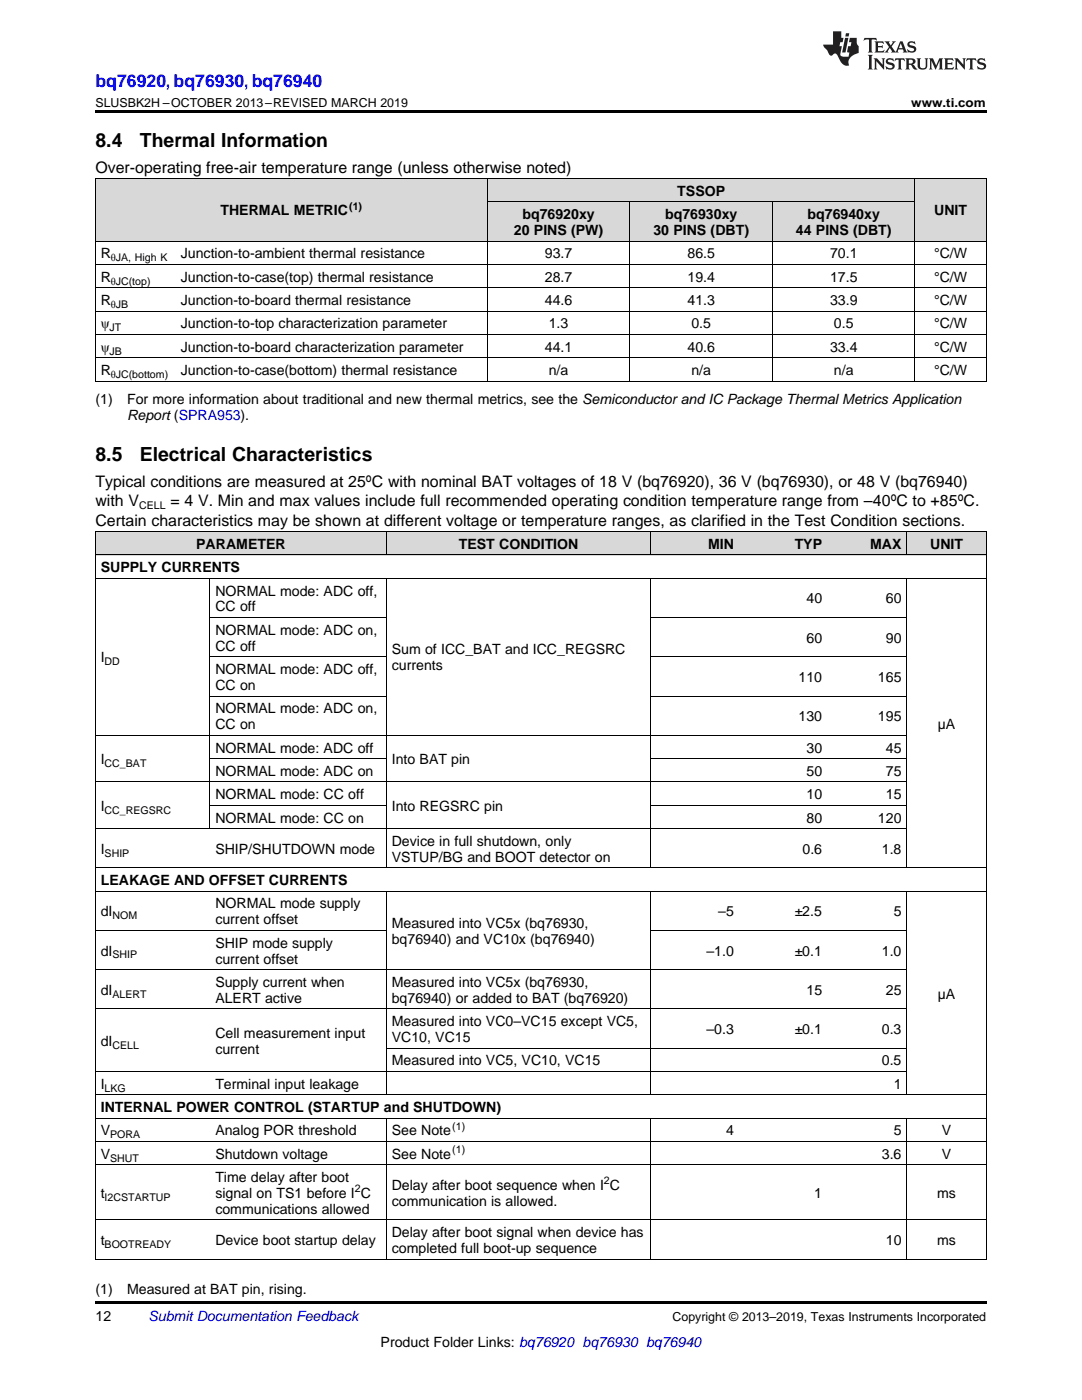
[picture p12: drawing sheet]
<svg xmlns="http://www.w3.org/2000/svg" width="216mm" height="279mm" viewBox="0 0 216 279" stroke-linecap="round" stroke-linejoin="round" font-family="sans-serif">
<defs><g id="words">
<g font-size="3.9">
<text x="19" y="29.3">8.4</text>
<text x="27.9" y="29.3">Thermal Information</text>
<text x="19" y="92">8.5</text>
<text x="27.9" y="92">Electrical Characteristics</text>
</g>
<text font-size="3.5" fill="#00f" x="19" y="17.3">bq76920, bq76930, bq76940</text>
<g font-size="3.2">
<text x="19" y="34.4">Over-operating free-air temperature range (unless otherwise noted)</text>
<text x="19" y="97.1">Typical conditions are measured at 25ºC with nominal BAT voltages of 18 V (bq76920), 36 V (bq76930), or 48 V (bq76940)</text>
<text x="19" y="101">with V</text>
<text x="34" y="101">= 4 V. Min and max values include full recommended operating condition temperature range from –40ºC to +85ºC.</text>
<text x="19" y="104.9">Certain characteristics may be shown at different voltage or temperature ranges, as clarified in the Test Condition sections.</text>
</g>
<g font-size="2.8">
<text x="135.1" y="39.1">TSSOP</text>
<text x="44" y="43">THERMAL METRIC</text>
<text x="102.6" y="46.9">20 PINS (PW)</text>
<text x="104.2" y="43.7">bq76920xy</text>
<text x="130.4" y="46.9">30 PINS (DBT)</text>
<text x="132.7" y="43.7">bq76930xy</text>
<text x="158.8" y="46.9">44 PINS (DBT)</text>
<text x="161.1" y="43.7">bq76940xy</text>
<text x="186.4" y="43">UNIT</text>
<text x="20.1" y="51.6">R</text>
<text x="36.1" y="51.6">Junction-to-ambient thermal resistance</text>
<text x="108.7" y="51.6">93.7</text>
<text x="137.2" y="51.6">86.5</text>
<text x="165.6" y="51.6">70.1</text>
<text x="186.4" y="51.6">°C/W</text>
<text x="20.1" y="56.2">R</text>
<text x="36.1" y="56.2">Junction-to-case(top) thermal resistance</text>
<text x="108.7" y="56.2">28.7</text>
<text x="137.2" y="56.2">19.4</text>
<text x="165.6" y="56.2">17.5</text>
<text x="186.4" y="56.2">°C/W</text>
<text x="20.1" y="60.9">R</text>
<text x="20.1" y="65.5">ψ</text>
<text x="36.1" y="60.9">Junction-to-board thermal resistance</text>
<text x="36.1" y="65.5">Junction-to-top characterization parameter</text>
<text x="108.7" y="60.9">44.6</text>
<text x="109.5" y="65.5">1.3</text>
<text x="137.2" y="60.9">41.3</text>
<text x="138" y="65.5">0.5</text>
<text x="165.6" y="60.9">33.9</text>
<text x="166.4" y="65.5">0.5</text>
<text x="186.4" y="60.9">°C/W</text>
<text x="186.4" y="65.5">°C/W</text>
<text x="20.1" y="70.2">ψ</text>
<text x="36.1" y="70.2">Junction-to-board characterization parameter</text>
<text x="108.7" y="70.2">44.1</text>
<text x="137.2" y="70.2">40.6</text>
<text x="165.6" y="70.2">33.4</text>
<text x="186.4" y="70.2">°C/W</text>
<text x="20.1" y="74.9">R</text>
<text x="36.1" y="74.9">Junction-to-case(bottom) thermal resistance</text>
<text x="109.5" y="74.9">n/a</text>
<text x="138" y="74.9">n/a</text>
<text x="166.4" y="74.9">n/a</text>
<text x="186.4" y="74.9">°C/W</text>
<text x="19" y="80.7">(1)</text>
<text x="25.4" y="80.7">For more information about traditional and new thermal metrics, see the Semiconductor and IC Package Thermal Metrics Application</text>
<text x="25.4" y="83.9">Report (SPRA953).</text>
<text x="39.2" y="109.5">PARAMETER</text>
<text x="91.5" y="109.5">TEST CONDITION</text>
<text x="141.3" y="109.5">MIN</text>
<text x="158.6" y="109.5">TYP</text>
<text x="173.6" y="109.5">MAX</text>
<text x="185.6" y="109.5">UNIT</text>
<text x="20.1" y="114.2">SUPPLY CURRENTS</text>
<text x="43" y="118.9">NORMAL mode: ADC off,</text>
<text x="43" y="122">CC off</text>
<text x="160.9" y="120.4">40</text>
<text x="176.8" y="120.4">60</text>
<text x="43" y="126.7">NORMAL mode: ADC on,</text>
<text x="43" y="129.9">CC off</text>
<text x="78.2" y="130.6">Sum of ICC_BAT and ICC_REGSRC</text>
<text x="160.9" y="128.3">60</text>
<text x="176.8" y="128.3">90</text>
<text x="20.1" y="132.2">I</text>
<text x="43" y="134.5">NORMAL mode: ADC off,</text>
<text x="43" y="137.7">CC on</text>
<text x="78.2" y="133.8">currents</text>
<text x="159.3" y="136.1">110</text>
<text x="175.2" y="136.1">165</text>
<text x="43" y="142.3">NORMAL mode: ADC on,</text>
<text x="159.3" y="143.9">130</text>
<text x="175.2" y="143.9">195</text>
<text x="43" y="145.5">CC on</text>
<text x="187.1" y="145.4">µA</text>
<text x="20.1" y="152.5">I</text>
<text x="43" y="150.2">NORMAL mode: ADC off</text>
<text x="43" y="154.8">NORMAL mode: ADC on</text>
<text x="78.2" y="152.5">Into BAT pin</text>
<text x="160.9" y="150.2">30</text>
<text x="160.9" y="154.8">50</text>
<text x="176.8" y="150.2">45</text>
<text x="176.8" y="154.8">75</text>
<text x="20.1" y="161.8">I</text>
<text x="43" y="159.5">NORMAL mode: CC off</text>
<text x="78.2" y="161.8">Into REGSRC pin</text>
<text x="160.9" y="159.5">10</text>
<text x="176.8" y="159.5">15</text>
<text x="43" y="164.1">NORMAL mode: CC on</text>
<text x="160.9" y="164.1">80</text>
<text x="175.2" y="164.1">120</text>
<text x="20.1" y="170.4">I</text>
<text x="43" y="170.4">SHIP/SHUTDOWN mode</text>
<text x="78.2" y="168.8">Device in full shutdown, only</text>
<text x="78.2" y="172">VSTUP/BG and BOOT detector on</text>
<text x="160.1" y="170.4">0.6</text>
<text x="176" y="170.4">1.8</text>
<text x="20.1" y="176.6">LEAKAGE AND OFFSET CURRENTS</text>
<text x="20.1" y="182.9">dI</text>
<text x="43" y="181.3">NORMAL mode supply</text>
<text x="43" y="184.5">current offset</text>
<text x="78.2" y="185.2">Measured into VC5x (bq76930,</text>
<text x="143.3" y="182.9">–5</text>
<text x="158.6" y="182.9">±2.5</text>
<text x="178.3" y="182.9">5</text>
<text x="20.1" y="190.7">dI</text>
<text x="43" y="189.1">SHIP mode supply</text>
<text x="78.2" y="188.4">bq76940) and VC10x (bq76940)</text>
<text x="141" y="190.7">–1.0</text>
<text x="158.6" y="190.7">±0.1</text>
<text x="176" y="190.7">1.0</text>
<text x="43" y="192.3">current offset</text>
<text x="43" y="197">Supply current when</text>
<text x="78.2" y="197">Measured into VC5x (bq76930,</text>
<text x="20.1" y="198.5">dI</text>
<text x="43" y="200.1">ALERT active</text>
<text x="78.2" y="200.1">bq76940) or added to BAT (bq76920)</text>
<text x="160.9" y="198.5">15</text>
<text x="176.8" y="198.5">25</text>
<text x="187.1" y="199.3">µA</text>
<text x="20.1" y="208.7">dI</text>
<text x="43" y="207.1">Cell measurement input</text>
<text x="78.2" y="204.8">Measured into VC0–VC15 except VC5,</text>
<text x="78.2" y="208">VC10, VC15</text>
<text x="141" y="206.4">–0.3</text>
<text x="158.6" y="206.4">±0.1</text>
<text x="176" y="206.4">0.3</text>
<text x="43" y="210.3">current</text>
<text x="78.2" y="212.6">Measured into VC5, VC10, VC15</text>
<text x="176" y="212.6">0.5</text>
<text x="20.1" y="217.3">I</text>
<text x="20.1" y="221.9">INTERNAL POWER CONTROL (STARTUP and SHUTDOWN)</text>
<text x="43" y="217.3">Terminal input leakage</text>
<text x="178.3" y="217.3">1</text>
<text x="20.1" y="226.6">V</text>
<text x="43" y="226.6">Analog POR threshold</text>
<text x="78.2" y="226.6">See Note</text>
<text x="144.9" y="226.6">4</text>
<text x="178.3" y="226.6">5</text>
<text x="187.9" y="226.6">V</text>
<text x="20.1" y="231.2">V</text>
<text x="43" y="231.2">Shutdown voltage</text>
<text x="78.2" y="231.2">See Note</text>
<text x="176" y="231.2">3.6</text>
<text x="187.9" y="231.2">V</text>
<text x="20.1" y="239.1">t</text>
<text x="43" y="235.9">Time delay after boot</text>
<text x="43" y="239.1">signal on TS1 before I C</text>
<text x="78.2" y="237.5">Delay after boot sequence when I C</text>
<text x="162.5" y="239.1">1</text>
<text x="187" y="239.1">ms</text>
<text x="43" y="242.3">communications allowed</text>
<text x="78.2" y="240.7">communication is allowed.</text>
<text x="20.1" y="248.5">t</text>
<text x="43" y="248.5">Device boot startup delay</text>
<text x="78.2" y="246.9">Delay after boot signal when device has</text>
<text x="78.2" y="250.1">completed full boot-up sequence</text>
<text x="176.8" y="248.5">10</text>
<text x="187" y="248.5">ms</text>
<text x="19" y="263.6">12</text>
<text x="19" y="258.2">(1)</text>
<text x="25.4" y="258.2">Measured at BAT pin, rising.</text>
<text x="76" y="268.9">Product Folder Links: bq76920 bq76930 bq76940</text>
</g>
<text font-size="2.8" fill="#0000c8" x="29.6" y="263.6">Submit Documentation Feedback</text>
<g font-size="2.5">
<text x="19" y="21.4">SLUSBK2H –OCTOBER 2013–REVISED MARCH 2019</text>
<text x="181.8" y="21.4">www.ti.com</text>
<text x="134.2" y="263.6">Copyright © 2013–2019, Texas Instruments Incorporated</text>
</g>
<g font-size="2.1">
<text x="69.7" y="41.9">(1)</text>
<text x="22.1" y="52.1">θJA, High K</text>
<text x="22.1" y="56.8">θJC(top)</text>
<text x="22.1" y="61.5">θJB</text>
<text x="21.9" y="66.1">JT</text>
<text x="21.9" y="70.8">JB</text>
<text x="22.1" y="75.4">θJC(bottom)</text>
<text x="27.8" y="101.6">CELL</text>
<text x="20.9" y="132.8">DD</text>
<text x="20.9" y="153.1">CC_BAT</text>
<text x="20.9" y="162.4">CC_REGSRC</text>
<text x="20.9" y="171">SHIP</text>
<text x="22.4" y="183.4">NOM</text>
<text x="22.4" y="191.3">SHIP</text>
<text x="22.4" y="199.1">ALERT</text>
<text x="22.4" y="209.3">CELL</text>
<text x="20.9" y="217.8">LKG</text>
<text x="22" y="227.2">PORA</text>
<text x="90.2" y="225.5">(1)</text>
<text x="22" y="231.8">SHUT</text>
<text x="90.2" y="230.1">(1)</text>
<text x="20.9" y="239.6">I2CSTARTUP</text>
<text x="70.8" y="237.9">2</text>
<text x="120.5" y="236.4">2</text>
<text x="20.9" y="249.1">BOOTREADY</text>
</g>
</g></defs>
<g fill="#d8d8d8">
<path d="M19 106.2h22.9v4.6h-22.9z"/>
<path d="M41.9 106.2h35.2v4.6h-35.2z"/>
<path d="M77.1 106.2h52.8v4.6h-52.8z"/>
<path d="M129.9 106.2h17.6v4.6h-17.6z"/>
<path d="M147.5 106.2h17.6v4.6h-17.6z"/>
<path d="M165.1 106.2h15.9v4.6h-15.9z"/>
<path d="M181 106.2h15.8v4.6h-15.8z"/>
<path d="M19 35.7h16v12.5h-16z"/>
<path d="M35 35.7h62.3v12.5h-62.3z"/>
<path d="M182.6 35.7h14.2v12.5h-14.2z"/>
<path d="M97.3 40.4h28.4v7.8h-28.4z"/>
<path d="M125.7 40.4h28.5v7.8h-28.5z"/>
<path d="M154.2 40.4h28.4v7.8h-28.4z"/>
<path d="M97.3 35.7h28.4v4.7h-28.4z"/>
<path d="M125.7 35.7h28.5v4.7h-28.5z"/>
<path d="M154.2 35.7h28.4v4.7h-28.4z"/>
</g>
<path d="M19 22h177.8v.5h-177.8zM19 76.1h.2zM97.2 76.1h.1zM125.6 76.1h.1zM154.1 76.1h.1zM182.5 76.1h.1zM196.7 76.1h.1zM19 259.7h177.8v.5h-177.8z" fill="#000"/>
<g fill="none" stroke="#000" stroke-width=".2">
<path d="M19 35.6l177.8 .1v40.4M19.1 35.7v40.4M97.2 35.7v40.4M182.5 35.7v40.4M19 57.4h177.8M19 52.8h177.8M19 48.1h177.8M97.3 40.3h85.3M125.7 40.3v35.8M154.1 40.3v35.8M19 76.1h177.8M19 71.4h177.8"/>
<path d="M19 66.8h177.8M19 62.1h177.8M19 115.4h177.8M19 110.8h177.8M19 106.1h177.8M19.1 106.1v145.3M41.9 115.4v50M77.1 106.1v4.7M77.1 115.4v57.8M129.9 106.1v4.7M129.9 115.4v57.8M180.9 106.1v4.7"/>
<path d="M180.9 115.4v57.8M196.8 106.1v145.3M41.9 138.9h35.2M41.9 131.1h35.2M41.9 123.2h35.2M129.9 138.9h51.1M129.9 131.1h51.1M129.9 123.2h51.1M19 156.1h162M19 146.7h162M41.9 151.4h35.2M129.9 151.4h51.1"/>
<path d="M19 177.9h177.8M19 173.2h177.8M19 165.4h162M41.9 160.7h35.2M77.1 177.9v40.6M129.9 177.9v40.6M129.9 160.7h51.1M180.9 177.9v40.6M19 193.5h162M19 185.7h58.1M129.9 185.7h51.1M19 218.5h177.8"/>
<path d="M19 213.8h162M19 201.3h162M77.1 209.2h103.9M19 232.5h177.8M19 227.8h177.8M19 223.1h177.8M77.1 223.2v28.2M129.9 223.2v28.2M180.9 223.2v28.2M19 251.3h177.8M19 243.5h177.8"/>
</g>
<g fill="#231f20">
<path d="M172.5 7.6l-.1 .5 .4-.2h.6v.1v2.1l-.2 .4h.9l-.2-.4v-2.1l.1-.1h.5l.5 .2-.2-.5zM174.5 8.3l.2 .3v1.5l-.2 .4h1.8l.2-.6a1.04 1.04 0 0 1-1.3 .2v-.7h.6l.3 .2v-.6l-.3 .2h-.6v-.6l.8-.1 .4 .3-.2-.5zM176.5 8.3l.9 1.1-.9 1.1h.8l-.2-.2 .4-.7 .5 .7-.2 .2h1.5l-.2-.2 .2-.4h.9l.1 .4-.2 .2h1l-.3-.3-.7-1.9h-.5l-.9 2-.8-1 .9-1h-.8l.1 .3-.4 .5-.3-.6 .1-.2zM179.7 8.6l.4 1h-.7zM181.3 8.4a.63 .63 0 0 0-.2 .7 .63 .63 0 0 0 .6 .4l.6 .2 .1 .2a.75 .75 0 0 1-.7 .4 .75 .75 0 0 1-.6-.5l.1 .7 .1-.1a1.11 1.11 0 0 0 1.5-.6 1.13 1.13 0 0 0-1.2-.8l-.1-.4a1.04 1.04 0 0 1 1.2 .2l-.2-.5-.2 .1-.4-.2zM173.2 10.9l.2 .4v2.2l-.2 .4h1l-.3-.4v-2.2l.3-.4zM174.3 11.6l.3 .4v1.5l-.3 .4h.8l-.2-.4v-1.3l1.5 1.7v-1.9l.2-.4h-.7l.2 .4v.9l-1.1-1.3zM177 11.8a.62 .62 0 0 0-.2 .7 .62 .62 0 0 0 .6 .4l.6 .1 .1 .3a.76 .76 0 0 1-.7 .3 .76 .76 0 0 1-.7-.4l.2 .7 .1-.1a1.11 1.11 0 0 0 1.5-.6 1.13 1.13 0 0 0-1.2-.8l-.1-.4a1.04 1.04 0 0 1 1.2 .2l-.2-.6-.2 .1-.5-.1zM178.7 11.6l-.2 .6a.61 .61 0 0 1 .8-.3v1.6l-.2 .4h.9l-.2-.4v-1.6a.63 .63 0 0 1 .7 .3l-.1-.6zM180.6 11.6l.3 .4v1.5l-.3 .4h1l-.2-.2-.1-.8 .6 .2a.76 .76 0 0 0 1.2 .7l-1-1a.58 .58 0 0 0 .6-.5 .58 .58 0 0 0-.5-.6zM181.4 11.9h.1a.45 .45 0 0 1 .5 .1 .45 .45 0 0 1 .1 .5l-.8 .2zM182.9 11.6l.2 .2a2.17 2.17 0 0 0 .3 1.9 .99 .99 0 0 0 1.6-.6v-1.1l.2-.4h-.7l.2 .2a1.92 1.92 0 0 1-.2 1.8 .6 .6 0 0 1-.9-.5v-1.1l.2-.4zM185.4 11.6l.2 .4v1.5l-.2 .4h.7l-.2-.4v-1.4l.8 1.8 .8-1.8v1.4l-.2 .4h.9l-.2-.4v-1.5l.2-.4h-.8l-.6 1.5-.6-1.5zM188.4 11.6l.2 .4v1.5l-.2 .4h1.8l.1-.6a1.04 1.04 0 0 1-1.2 .1v-.6h.5l.4 .2v-.6l-.4 .2h-.5v-.7h.8l.3 .3-.1-.6zM190.5 11.6l.2 .4v1.5l-.2 .4h.7l-.2-.4v-1.3l1.5 1.7v-1.9l.2-.4h-.7l.2 .4v.9l-1.1-1.3zM192.9 11.6l-.1 .6a.61 .61 0 0 1 .7-.3l.1 1.6-.3 .4h1l-.3-.4 .1-1.6a.63 .63 0 0 1 .7 .3l-.1-.6zM195.2 11.8a.62 .62 0 0 0-.2 .7 .62 .62 0 0 0 .6 .4l.6 .1 .1 .3a.76 .76 0 0 1-.7 .3 .76 .76 0 0 1-.6-.4l.1 .7 .1-.1a1.11 1.11 0 0 0 1.6-.6 1.13 1.13 0 0 0-1.3-.8l-.1-.4a1.04 1.04 0 0 1 1.2 .2l-.1-.6-.2 .1-.5-.1z"/>
<path d="M166.2 6.3v2.6h-1.9v.4l.8 .9a.91 .91 0 0 0 1 .8 .56 .56 0 0 1 .5-.3 .56 .56 0 0 1 .5 .3l.4 .8a1.53 1.53 0 0 0 1.9 1.2 1.54 1.54 0 0 1 1-2.1l.9-.3v-1.4a1.52 1.52 0 0 1-.4-1.6h-1.3l-.2 .8h.5l-.2 .8h-.5l-.1 1v.2l.4 .1-.2 .8a1.93 1.93 0 0 1-1.6-.3l.3-1.8h-.5l.2-.8h.4l.2-.8h-.4v-1.3zM168.6 7.6l-.6 2.9h.7l.6-2.9zM168.8 6.6l-.1 .7h.6l.2-.7z"/>
</g>
<use href="#words"/>
</svg>
